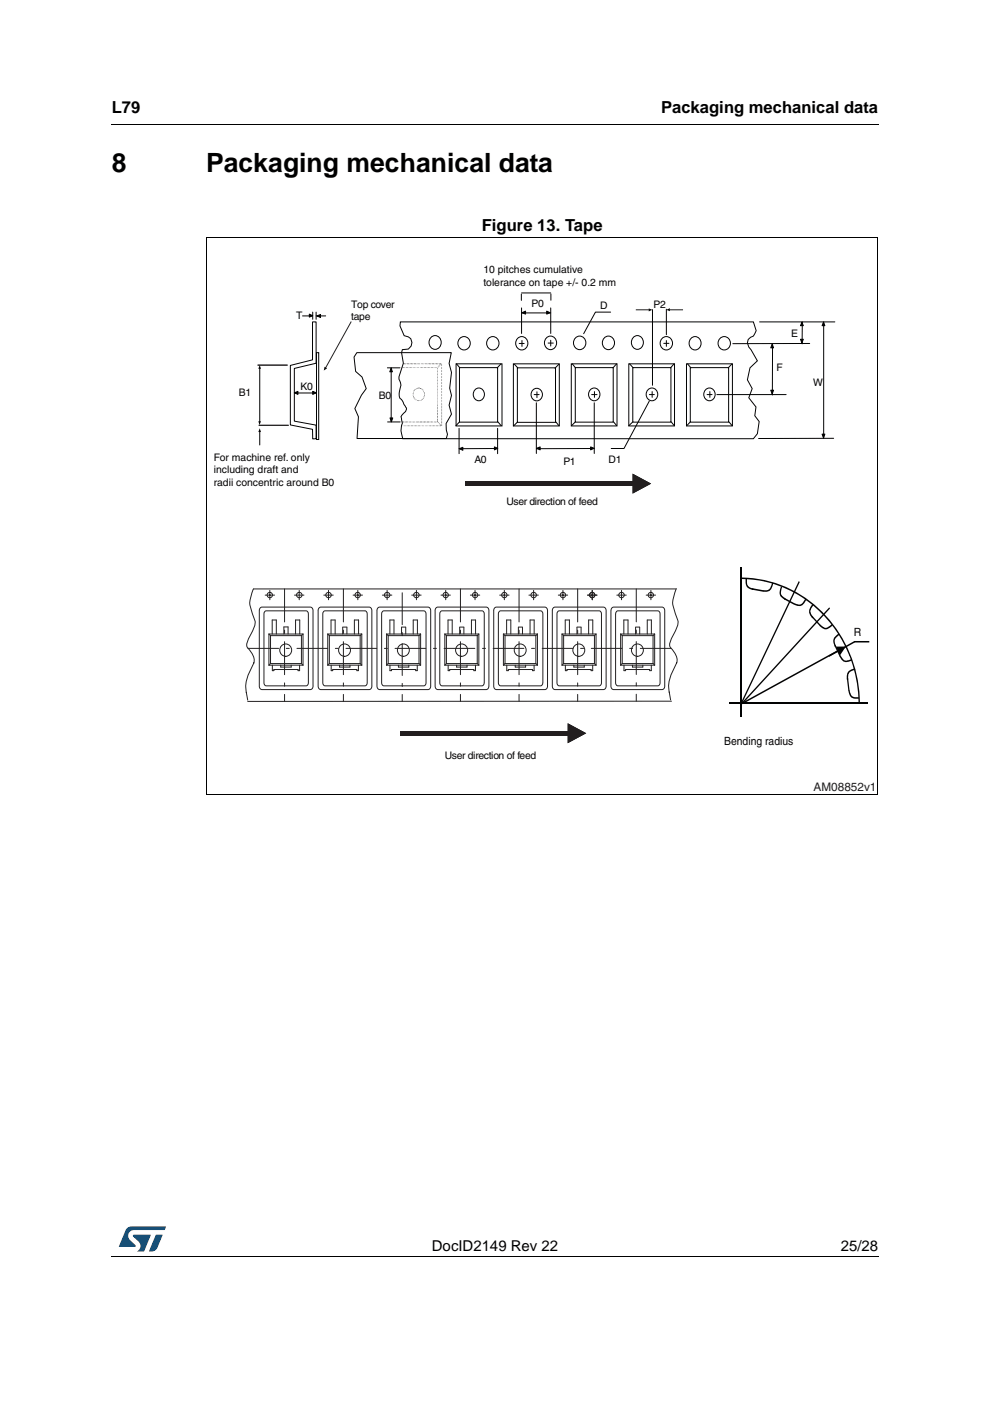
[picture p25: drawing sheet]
<svg xmlns="http://www.w3.org/2000/svg" width="210mm" height="297mm" viewBox="0 0 210 297" stroke-linecap="round" stroke-linejoin="round" font-family="sans-serif">
<defs><g id="words">
<g font-size="5.6">
<text x="23.7" y="36.4">8</text>
<text x="43.7" y="36.4">Packaging mechanical data</text>
</g>
<g font-size="3.5">
<text x="23.7" y="23.9">L79</text>
<text x="140.2" y="23.9">Packaging mechanical data</text>
<text x="102.2" y="49.1">Figure 13. Tape</text>
</g>
<g font-size="3.2">
<text x="91.6" y="265.1">DocID2149 Rev 22</text>
<text x="178.3" y="265.1">25/28</text>
</g>
<text font-size="2.5" fill="#231f20" x="172.5" y="167.6">AM08852v1</text>
<g font-size="2.4" fill="#020303">
<text x="181" y="134.8">R</text>
<text x="153.5" y="157.9">Bending radius</text>
</g>
<g font-size="2.2" fill="#020303">
<text x="102.5" y="58">10 pitches cumulative</text>
<text x="74.5" y="65.2">Top cover</text>
<text x="102.5" y="60.6">tolerance on tape +/- 0.2 mm</text>
<text x="112.7" y="65">P0</text>
<text x="127.2" y="65.4">D</text>
<text x="138.6" y="65.2">P2</text>
<text x="62.8" y="67.7">T</text>
<text x="74.5" y="67.8">tape</text>
<text x="167.7" y="71.4">E</text>
<text x="50.6" y="83.9">B1</text>
<text x="63.7" y="82.8">K0</text>
<text x="164.6" y="78.6">F</text>
<text x="172.4" y="81.9">W</text>
<text x="80.3" y="84.5">B0</text>
<text x="45.3" y="97.7">For machine ref. only</text>
<text x="45.3" y="100.3">including draft and</text>
<text x="100.6" y="98.2">A0</text>
<text x="119.5" y="98.5">P1</text>
<text x="129" y="98.3">D1</text>
<text x="45.3" y="103">radii concentric around B0</text>
<text x="107.4" y="107">User direction of feed</text>
<text x="94.3" y="161">User direction of feed</text>
</g>
</g></defs>
<path d="M23.6 26.2l.1 .2zM23.6 266.3l.1 .1z" fill="#000"/>
<path d="M23.7 26.3h162.6M23.7 266.4h162.6" fill="none" stroke="#000" stroke-width=".21"/>
<path d="M25.2 260h10v5.3h-10z" fill="#fff"/>
<g fill="#005189">
<path d="M26.8 260.5l1.1-.5 7.3 .1-.3 .7h-6.5a1.31 1.31 0 0 0-1.2 1.1 1.31 1.31 0 0 0 .8 1.4l.7 .7v.3l-3.5 .1z"/>
<path d="M33.1 261.8h1.4l-.7 1.6a2.16 2.16 0 0 1-1.3 1.9l-.9-.1z"/>
<path d="M28.2 261.8l3.8 .1-1.4 3.3-1.6 .1a1.43 1.43 0 0 0 .6-1.7l-1.4-1.4z"/>
</g>
<path d="M43.7 50.3h142.5v118.1h-142.5z" fill="#fff"/>
<g fill="none" stroke="#020303" stroke-width=".21">
<path d="M75.7 74.8h20l-.5 2.3 .5 1.9-.4 3.3 .4 1.5-.5 2.1 .5 1.9-1.1 2v1.4l.3 .9-.3 .9h-18.9l.3-4.6-.8-1.8 1.4-2.8 1-1.4-.8-2.5-1.4-1.2-.3-3zM84.9 68.2h74.8l.6 1.9-.6 1.2-.6 .2-.5 .5-.1 .7 .3 .9 1.8 2.9-1.6 1.5-.5 2.5 1 1.9-.7 1.9 1.5 2-.3 1.8 1 1.3-.4 2.6-.9 1h-74.3a4.5 4.5 0 0 1-.1-3.2l-.3-1.4 .4-.6a1.1 1.1 0 0 0 .3-1.9l-.4-.9a2.27 2.27 0 0 1-.4-2.9 1.79 1.79 0 0 0-.3-1.7v-.5l.9-2.9-.4-2.2 .2-.7 1.3-.1 .6-.6 .1-.8-.2-.8-.5-.4-.9-.2-.9-2.1zM91.5 71.4a1.42 1.42 0 0 1 2 .7 1.42 1.42 0 0 1-.8 1.9 1.44 1.44 0 0 1-1.7-.8 1.44 1.44 0 0 1 .5-1.8zM96.7 77.1h9.7v13.2h-9.7zM96.8 77.1l.7 .9M97.4 77.9h8.1v11.6h-8.1zM97.6 71.6a1.34 1.34 0 0 1 1.9 .4 1.34 1.34 0 0 1-.3 1.8 1.34 1.34 0 0 1-1.9-.2 1.5 1.5 0 0 1 .3-2zM103.7 71.6a1.34 1.34 0 0 1 1.8 .4 1.34 1.34 0 0 1-.2 1.8 1.34 1.34 0 0 1-1.9-.2 1.5 1.5 0 0 1 .3-2zM106.2 77.1l-.8 .9M108.8 77.1h9.8v13.2h-9.8zM109.1 77.2l.7 .8M109.7 78h8.1v11.5h-8.1z"/>
<path d="M109.9 71.6a1.35 1.35 0 0 1 2 1.2 1.35 1.35 0 0 1-2 1.1 1.5 1.5 0 0 1 0-2.3zM116 71.5a1.36 1.36 0 0 1 2 1.2 1.36 1.36 0 0 1-2 1.2 1.54 1.54 0 0 1 0-2.4zM118.5 77.2l-.8 .9M121.1 77.1h9.7v13.2h-9.7zM121.3 77.1l.7 .9M122 77.9h8v11.6h-8zM122.1 71.5a1.37 1.37 0 0 1 2.1 1.2 1.37 1.37 0 0 1-2.1 1.2 1.52 1.52 0 0 1 0-2.4zM128.2 71.5a1.36 1.36 0 0 1 2.1 1.2 1.36 1.36 0 0 1-2.1 1.2 1.54 1.54 0 0 1 0-2.4zM130.7 77.1l-.7 .9M133.3 77.1h9.7v13.2h-9.7zM133.5 77.1l.7 .9M134.2 77.9h8.1v11.6h-8.1z"/>
<path d="M134.4 71.4a1.41 1.41 0 0 1 2 .7 1.41 1.41 0 0 1-.9 1.9 1.44 1.44 0 0 1-1.6-.8 1.44 1.44 0 0 1 .5-1.8zM140.5 71.6a1.34 1.34 0 0 1 1.8 .4 1.34 1.34 0 0 1-.2 1.8 1.34 1.34 0 0 1-1.9-.2 1.5 1.5 0 0 1 .3-2zM142.9 77.1l-.7 .9M145.6 77.1h9.7v13.2h-9.7zM145.8 77.1l.7 .9M146.4 77.9h8.1v11.6h-8.1zM146.6 71.6a1.33 1.33 0 0 1 2 1.2 1.33 1.33 0 0 1-2 1.1 1.52 1.52 0 0 1 0-2.3zM152.8 71.6a1.34 1.34 0 0 1 1.8 .4 1.34 1.34 0 0 1-.2 1.8 1.34 1.34 0 0 1-1.9-.2 1.5 1.5 0 0 1 .3-2zM155.2 77.1l-.8 .9M97.4 89.5l-.7 .8M100.8 82.5a1.31 1.31 0 0 1 1.9 .6 1.31 1.31 0 0 1-.8 1.8 1.34 1.34 0 0 1-1.5-.8 1.34 1.34 0 0 1 .4-1.6zM105.5 89.4l.7 .8"/>
<path d="M109.7 89.5l-.8 .8M113.1 82.6a1.26 1.26 0 0 1 1.9 1.1 1.26 1.26 0 0 1-1.9 1 1.42 1.42 0 0 1 0-2.1zM113.3 83.7h1M113.8 83.1v1.2M117.9 89.5l.6 .8M122 89.5l-.8 .8M125.3 82.5a1.27 1.27 0 0 1 1.9 1.1 1.27 1.27 0 0 1-1.9 1.1 1.46 1.46 0 0 1 0-2.2zM125.4 83.7h1.2M126 83v1.3M130.1 89.4l.6 .8M134.2 89.5l-.9 .8M137.5 82.5a1.28 1.28 0 0 1 2 1.1 1.28 1.28 0 0 1-2 1.1 1.44 1.44 0 0 1 0-2.2z"/>
<path d="M137.7 83.7h1M138.3 83v1.3M142.3 89.4l.6 .8M146.4 89.5l-.8 .8M149.7 82.5a1.27 1.27 0 0 1 1.9 1.1 1.27 1.27 0 0 1-1.9 1.1 1.46 1.46 0 0 1 0-2.2zM149.9 83.7h1.1M150.5 83v1.3M154.5 89.4l.7 .8"/>
</g>
<path d="M66.3 68.2h.7v8.8l-4.6 1.1v11.2l4.6 .8v2.9l-.7 .1v-2.1l-4.7-.9v-12.6l4.7-1.2z" fill-rule="evenodd" fill="#fff"/>
<path d="M66.3 68.2h.7v8.8l-4.6 1.1v11.2l4.6 .8v2.9l-.7 .1v-2.1l-4.7-.9v-12.6l4.7-1.2zM67.1 74.8h.5v18.4h-.5zM161 68.2h16M163.8 72.9v10.8M170.1 68.2v4.7M171.7 72.8l-16.3 .1M174.6 68.2v24.8M113.7 85.4v10.7M126 85.4v10.7M137.7 85l-5.4 10.1h-2.7M152 83.7h14.7M176.8 92.9l-16 .1" fill="none" stroke="#020303" stroke-width=".21"/>
<g fill="#020303">
<path d="M93.4 77.1l.2 .1z"/>
<path d="M93.2 77.3l.2 .1z"/>
<path d="M93 77.5l.2 .1-.1 .1z"/>
<path d="M92.9 77.7v.2h-.1z"/>
<path d="M92.7 89.4h.2z"/>
<path d="M92.9 89.6l.2 .1z"/>
<path d="M93.1 89.8l.2 .1z"/>
<path d="M93.4 90.1l.1 .1z"/>
<path d="M88.7 82.2l.1 .1z"/>
<path d="M88.5 82.2l.1 .2z"/>
<path d="M88.2 82.3l.1 .2z"/>
<path d="M87.9 82.5h.2l-.1 .2z"/>
<path d="M87.7 82.8l.2 .1h-.1z"/>
<path d="M87.6 83.1l.1 .1z"/>
<path d="M87.5 83.4l.1-.1v.2z"/>
<path d="M87.5 83.7h.1v.1z"/>
<path d="M87.6 84l.1 .1z"/>
<path d="M87.8 84.3l.1 .1h-.2z"/>
<path d="M87.9 84.5l.1 .2z"/>
<path d="M88.1 84.7l.2 .1z"/>
<path d="M88.4 84.9l.1 .1z"/>
<path d="M88.7 84.9h.1l-.1 .2z"/>
<path d="M89 84.9l.1 .1z"/>
<path d="M89.3 84.7l.1 .2z"/>
<path d="M89.5 84.5l.1 .2h-.1z"/>
<path d="M89.8 84.3v.2h-.1z"/>
<path d="M89.9 84l.1 .2h-.2z"/>
<path d="M89.9 83.8h.2l-.1 .1z"/>
<path d="M89.9 83.4l.2 .1-.1 .1z"/>
<path d="M89.9 83.2h.1z"/>
<path d="M89.8 82.9v.1z"/>
<path d="M89.6 82.6l.1 .1z"/>
<path d="M89.4 82.4l.1 .1h-.2z"/>
<path d="M89.1 82.3h.1l-.1 .1z"/>
<path d="M88.8 82.3l.1-.1 .1 .1z"/>
<path d="M85.5 77.1v.1z"/>
<path d="M85.7 77.1h.2l-.2 .1z"/>
<path d="M86 77.1l.1 .1z"/>
<path d="M86.3 77.1h.2l-.2 .1z"/>
<path d="M86.6 77.1l.1 .1z"/>
<path d="M86.9 77.1h.1l-.1 .1z"/>
<path d="M87.2 77.1h.1l-.1 .1z"/>
<path d="M87.5 77.1h.1l-.1 .1z"/>
<path d="M87.8 77.1h.1l-.1 .1z"/>
<path d="M88.1 77.1l.1 .1h-.1z"/>
<path d="M88.4 77.1v.1z"/>
<path d="M88.7 77.1v.1z"/>
<path d="M89 77.1v.1z"/>
<path d="M89.3 77.1l-.1 .1z"/>
<path d="M89.6 77.1l-.1 .1z"/>
<path d="M89.8 77.1l.1 .1z"/>
<path d="M90.1 77.1l.1 .1z"/>
<path d="M90.4 77.1l.1 .1z"/>
<path d="M90.7 77.1l.1 .1z"/>
<path d="M91 77.1l.1 .1z"/>
<path d="M91.3 77.1l.1 .1z"/>
<path d="M91.6 77.1h.1l-.1 .1z"/>
<path d="M91.9 77.1h.1l-.1 .1z"/>
<path d="M92.2 77.1l.1 .1z"/>
<path d="M92.5 77.1h.1l-.1 .1z"/>
<path d="M92.8 77.1h.1l-.1 .1z"/>
<path d="M93.1 77.1l.1 .1z"/>
<path d="M93.4 77.1l.1 .1h-.1z"/>
<path d="M93.7 77.1v.2z"/>
<path d="M93.7 77.4v.2z"/>
<path d="M93.7 77.8v.1z"/>
<path d="M93.7 78.1v.1z"/>
<path d="M93.7 78.4v.2z"/>
<path d="M93.7 78.7v.2z"/>
<path d="M93.7 79v.2z"/>
<path d="M93.7 79.3v.2z"/>
<path d="M93.7 79.7v.1z"/>
<path d="M93.7 80v.1z"/>
<path d="M93.7 80.3v.2z"/>
<path d="M93.7 80.6v.2z"/>
<path d="M93.7 81v.1z"/>
<path d="M93.7 81.2v.2z"/>
<path d="M93.7 81.6v.2z"/>
<path d="M93.7 81.9v.2z"/>
<path d="M93.7 82.2v.2z"/>
<path d="M93.7 82.5v.2z"/>
<path d="M93.7 82.9v.1z"/>
<path d="M93.6 83.2l.1 .1z"/>
<path d="M93.7 83.5v.2z"/>
<path d="M93.6 83.8l.1 .1z"/>
<path d="M93.7 84.1v.2z"/>
<path d="M93.6 84.5h.1z"/>
<path d="M93.7 84.8v.1z"/>
<path d="M93.6 85.1l.1 .1z"/>
<path d="M93.7 85.4v.2z"/>
<path d="M93.6 85.7l.1 .1z"/>
<path d="M93.6 86l.1 .2z"/>
<path d="M93.6 86.4l.1 .1z"/>
<path d="M93.6 86.7l.1 .1z"/>
<path d="M93.6 87l.1 .1z"/>
<path d="M93.6 87.3l.1 .1z"/>
<path d="M93.6 87.6l.1 .1z"/>
<path d="M93.6 87.9l.1 .2z"/>
<path d="M93.6 88.3l.1 .1z"/>
<path d="M93.6 88.6l.1 .1z"/>
<path d="M93.6 88.9l.1 .1z"/>
<path d="M93.6 89.2l.1 .1z"/>
<path d="M93.6 89.5l.1 .2z"/>
<path d="M93.6 89.8l.1 .2z"/>
<path d="M93.6 90.2l.1 .1z"/>
<path d="M93.3 90.3h.2z"/>
<path d="M93.1 90.2l.1 .1h-.2z"/>
<path d="M92.8 90.2v.1z"/>
<path d="M92.5 90.2v.1z"/>
<path d="M92.2 90.2l.1 .1h-.2z"/>
<path d="M91.9 90.2l.1 .1z"/>
<path d="M91.6 90.2l.1 .1z"/>
<path d="M91.3 90.2l.1 .1z"/>
<path d="M91 90.2l.1 .1z"/>
<path d="M90.7 90.2l.1 .1z"/>
<path d="M90.4 90.2l.1 .1z"/>
<path d="M90.1 90.2l.1 .1z"/>
<path d="M89.8 90.3h.1z"/>
<path d="M89.5 90.2l.1 .1h-.1z"/>
<path d="M89.2 90.3h.1z"/>
<path d="M88.9 90.3h.1z"/>
<path d="M88.7 90.2v.1z"/>
<path d="M88.4 90.2v.1z"/>
<path d="M88 90.3h.2z"/>
<path d="M87.8 90.2l.1 .1h-.2z"/>
<path d="M87.5 90.2l.1 .1z"/>
<path d="M87.2 90.2l.1 .1z"/>
<path d="M86.9 90.2l.1 .1h-.2z"/>
<path d="M86.6 90.2l.1 .1z"/>
<path d="M86.3 90.2l.1 .1z"/>
<path d="M86 90.2l.1 .1z"/>
<path d="M85.7 90.2l.1 .1z"/>
<path d="M85.4 90.3h.1z"/>
<path d="M85.1 90.2l.1 .1z"/>
<path d="M85.2 78h.2z"/>
<path d="M85.5 77.9l.1 .1z"/>
<path d="M85.8 77.9l.1 .1h-.1z"/>
<path d="M86.1 77.9l.1 .1z"/>
<path d="M86.4 77.9l.1 .1z"/>
<path d="M86.7 77.9l.1 .1z"/>
<path d="M87 77.9h.1l-.1 .1z"/>
<path d="M87.3 77.9v.1z"/>
<path d="M87.6 77.9v.1z"/>
<path d="M87.9 77.9l.1 .1z"/>
<path d="M88.1 77.9l.2 .1z"/>
<path d="M88.5 77.9l.1 .1h-.2z"/>
<path d="M88.7 77.9l.2 .1z"/>
<path d="M89 77.9l.2 .1z"/>
<path d="M89.3 77.9l.2 .1z"/>
<path d="M89.6 77.9l.2 .1z"/>
<path d="M89.9 77.9l.2 .1z"/>
<path d="M90.2 77.9l.1 .1h-.1z"/>
<path d="M90.5 77.9l.1 .1h-.1z"/>
<path d="M90.8 77.9l.1 .1h-.1z"/>
<path d="M91.1 77.9l.1 .1h-.1z"/>
<path d="M91.4 77.9l.1 .1h-.1z"/>
<path d="M91.7 77.9v.1z"/>
<path d="M92 77.9v.1z"/>
<path d="M92.3 77.9l.1 .1z"/>
<path d="M92.5 77.9l.2 .1z"/>
<path d="M92.8 78v.2z"/>
<path d="M92.8 78.4v.1z"/>
<path d="M92.8 78.7v.1z"/>
<path d="M92.8 79v.2z"/>
<path d="M92.8 79.3v.2z"/>
<path d="M92.8 79.6v.2z"/>
<path d="M92.8 79.9v.2z"/>
<path d="M92.8 80.3v.1z"/>
<path d="M92.8 80.6v.1z"/>
<path d="M92.8 80.9v.2z"/>
<path d="M92.7 81.3h.1z"/>
<path d="M92.8 81.5v.2z"/>
<path d="M92.7 81.9l.1 .1z"/>
<path d="M92.8 82.2v.1z"/>
<path d="M92.7 82.6h.1z"/>
<path d="M92.8 82.8v.2z"/>
<path d="M92.7 83.2h.1z"/>
<path d="M92.8 83.4v.2z"/>
<path d="M92.7 83.8l.1 .1z"/>
<path d="M92.8 84.1v.2z"/>
<path d="M92.7 84.5h.1z"/>
<path d="M92.8 84.7v.2z"/>
<path d="M92.8 85.1v.1z"/>
<path d="M92.8 85.4v.1z"/>
<path d="M92.8 85.7v.1z"/>
<path d="M92.7 86h.1v.1z"/>
<path d="M92.7 86.4h.1z"/>
<path d="M92.7 86.7l.1-.1v.2z"/>
<path d="M92.7 87h.1z"/>
<path d="M92.7 87.3h.1v.1z"/>
<path d="M92.7 87.6h.1v.1z"/>
<path d="M92.7 87.9h.1v.1z"/>
<path d="M92.7 88.3l.1-.1v.2z"/>
<path d="M92.7 88.6l.1-.1v.2z"/>
<path d="M92.7 88.9h.1v.1z"/>
<path d="M92.7 89.2h.1v.1z"/>
<path d="M92.6 89.4l.1 .1z"/>
<path d="M92.3 89.4l.1 .1z"/>
<path d="M92 89.4l.1 .1z"/>
<path d="M91.7 89.4l.1 .1z"/>
<path d="M91.4 89.4l.1 .1z"/>
<path d="M91.1 89.4l.1 .1z"/>
<path d="M90.8 89.4l.2 .1h-.2z"/>
<path d="M90.5 89.4l.2 .1h-.2z"/>
<path d="M90.3 89.4v.1h-.1z"/>
<path d="M90 89.4l.1 .1h-.2z"/>
<path d="M89.7 89.4l.1 .1h-.2z"/>
<path d="M89.4 89.4l.1 .1h-.2z"/>
<path d="M89 89.4l.2 .1h-.2z"/>
<path d="M88.7 89.4l.2 .1h-.2z"/>
<path d="M88.5 89.4l.1 .1z"/>
<path d="M88.2 89.4l.1 .1z"/>
<path d="M87.9 89.4l.1 .1z"/>
<path d="M87.6 89.4l.1 .1z"/>
<path d="M87.3 89.4l.1 .1z"/>
<path d="M87 89.4l.1 .1z"/>
<path d="M86.7 89.4l.1 .1z"/>
<path d="M86.4 89.4l.1 .1z"/>
<path d="M86.1 89.4l.1 .1z"/>
<path d="M85.8 89.4l.2 .1h-.2z"/>
<path d="M85.5 89.4l.2 .1h-.2z"/>
<path d="M85.2 89.4l.2 .1h-.2z"/>
</g>
<g fill="none" stroke="#020303" stroke-width=".21">
<path d="M64.1 67h2.1M66.3 66.2v1.5M67 67h2.1M67 66.2v1.5M82.1 78h2.7M82.9 78v11.5M110.1 72.8h1M110.7 72.2v1.3M116.2 72.7h1.1M116.8 72.1v1.3M129.5 66.2h-3.3l-2.4 4.5M62.4 83.3h4.7"/>
<path d="M82.2 89.5h2.6M105.5 95.1h-8.2M126 95.1h-12.2"/>
</g>
<path d="M98.6 102h35.6v1h-35.6z" fill="#020303"/>
<path d="M134.1 100.4l4 2.1-4 2.2z" fill="#020303"/>
<path d="M98.6 102h35.6v1h-35.6z" fill="#221e1f"/>
<path d="M134.1 100.4l4 2.1-4 2.2z" fill="#221e1f"/>
<path d="M174.6 68.3l.3 .8h-.6z" fill="#020303"/>
<path d="M110.6 65.3v5.4M110.6 66.3h6.2M116.8 65.3v5.4M174.6 68.3l.3 .8h-.6zM97.3 90.8v5.4M105.5 90.8v5.4" fill="none" stroke="#020303" stroke-width=".21"/>
<path d="M170 68.3l.3 .8h-.6z" fill="#020303"/>
<path d="M170 68.3l.3 .8h-.6z" fill="none" stroke="#020303" stroke-width=".21"/>
<path d="M163.7 72.9l.3 .9h-.6z" fill="#020303"/>
<path d="M163.7 72.9l.3 .9h-.6z" fill="none" stroke="#020303" stroke-width=".21"/>
<path d="M125.2 94.8l.8 .2-.8 .4z" fill="#020303"/>
<path d="M125.2 94.8l.8 .2-.8 .4z" fill="none" stroke="#020303" stroke-width=".21"/>
<path d="M115.9 66l.7 .3-.7 .3z" fill="#020303"/>
<path d="M115.9 66l.7 .3-.7 .3z" fill="none" stroke="#020303" stroke-width=".21"/>
<path d="M104.8 94.8l.7 .2-.7 .4z" fill="#020303"/>
<path d="M104.8 94.8l.7 .2-.7 .4z" fill="none" stroke="#020303" stroke-width=".21"/>
<path d="M113.8 95l.7-.2v.6z" fill="#020303"/>
<path d="M113.8 95l.7-.2v.6z" fill="none" stroke="#020303" stroke-width=".21"/>
<path d="M110.7 66.3l.7-.3v.6z" fill="#020303"/>
<path d="M110.7 66.3l.7-.3v.6z" fill="none" stroke="#020303" stroke-width=".21"/>
<path d="M97.4 95.1l.7-.3v.7z" fill="#020303"/>
<path d="M97.4 95.1l.7-.3v.7z" fill="none" stroke="#020303" stroke-width=".21"/>
<path d="M163.4 82.7h.6l-.3 .8z" fill="#020303"/>
<path d="M163.4 82.7h.6l-.3 .8z" fill="none" stroke="#020303" stroke-width=".21"/>
<path d="M169.7 71.9h.6l-.3 .8z" fill="#020303"/>
<path d="M169.7 71.9h.6l-.3 .8z" fill="none" stroke="#020303" stroke-width=".21"/>
<path d="M174.3 92h.6l-.3 .8z" fill="#020303"/>
<path d="M174.3 92h.6l-.3 .8z" fill="none" stroke="#020303" stroke-width=".21"/>
<path d="M65.6 66.6l.7 .3-.7 .3z" fill="#020303"/>
<path d="M65.6 66.6l.7 .3-.7 .3z" fill="none" stroke="#020303" stroke-width=".21"/>
<path d="M67.2 67l.8-.3v.6z" fill="#020303"/>
<path d="M67.2 67l.8-.3v.6z" fill="none" stroke="#020303" stroke-width=".21"/>
<path d="M82.7 88.6h.6l-.3 .8z" fill="#020303"/>
<path d="M82.7 88.6h.6l-.3 .8z" fill="none" stroke="#020303" stroke-width=".21"/>
<path d="M82.9 78l.3 .8h-.6z" fill="#020303"/>
<path d="M82.9 78l.3 .8h-.6z" fill="none" stroke="#020303" stroke-width=".21"/>
<path d="M66.3 83l.8 .3-.8 .3z" fill="#020303"/>
<path d="M66.3 83l.8 .3-.8 .3z" fill="none" stroke="#020303" stroke-width=".21"/>
<path d="M62.4 83.3l.8-.3v.6z" fill="#020303"/>
<path d="M138.3 65.6v16.1M140.7 72.8h1.1M141.3 65.6v5.4M141.3 72.2v1.2M62.4 83.3l.8-.3v.6z" fill="none" stroke="#020303" stroke-width=".21"/>
<g fill="#020303">
<path d="M141.3 65.7l.7-.4v.7z"/>
<path d="M137.5 65.4l.8 .3-.8 .3z"/>
</g>
<path d="M134.8 65.7h3M141.9 65.7h2.9" fill="none" stroke="#221e1f" stroke-width=".21"/>
<path d="M110.5 62.3v1.4M110.6 62.1h6.2M116.8 62.3v1.4" fill="none" stroke="#020303" stroke-width=".21"/>
<g fill="none" stroke="#231f20" stroke-width=".21">
<path d="M55.1 128.9l.4-.2h10.3a.67 .67 0 0 1 .6 .7v16.1a.66 .66 0 0 1-.6 .7h-10.3a.66 .66 0 0 1-.5-.7v-16.1zM56.2 129.6l8.7-.1 .4 .3 .1 15-.2 .5-8.8 .1-.4-.3v-14.9zM57 134.4l.4 .4M57 134.4v6.6M57 134.4h7.2M57.4 134.8h6.5M57.4 134.8v5.9M57.7 134.4v-2.9h.9v2.9M60.2 134.4v-1.5h.9v1.5M62.7 134.4v-2.9h.9v2.9M63.9 134.8v5.9M64.2 134.4l-.3 .4"/>
<path d="M64.2 134.4v6.6M67.6 128.9l.4-.2h10.3a.66 .66 0 0 1 .5 .7v16.1a.66 .66 0 0 1-.5 .7h-10.3a.66 .66 0 0 1-.5-.7l-.1-16.1zM68.7 129.6l8.7-.1 .4 .3 .1 15-.3 .5-8.7 .1-.4-.3-.1-14.9zM69.5 134.4h7.2M69.5 134.4v6.6M69.5 134.4l.3 .4M69.8 134.8h6.6M69.8 134.8v5.9M70.2 134.4v-2.9h.9v2.9M72.7 133h.9M72.7 133v1.4M73.6 133v1.4"/>
<path d="M75.1 134.4v-2.9h.9v2.9M76.4 134.8v5.9M76.7 134.4l-.3 .4M76.7 134.4v6.6M80.1 128.9l.4-.2h10.3a.66 .66 0 0 1 .5 .7v16.1a.66 .66 0 0 1-.5 .7h-10.3a.66 .66 0 0 1-.6-.7v-16.1zM81.1 129.6l8.8-.1 .4 .3v15l-.2 .5-8.7 .1-.4-.3-.1-14.9zM82 134.4v6.6M82 134.4h7.2M82 134.4l.3 .4M82.3 134.8v5.9M82.3 134.8h6.5M82.7 134.4v-2.9h.8v2.9"/>
<path d="M85.1 133v1.4M85.1 133h.9M86 133v1.4M87.6 134.4v-2.9h.9v2.9M88.8 134.8v5.9M89.2 134.4v6.6M89.2 134.4l-.4 .4M92.4 128.9l.4-.2h10.3a.66 .66 0 0 1 .6 .7l-.1 16.1a.66 .66 0 0 1-.5 .7h-10.3a.66 .66 0 0 1-.5-.7v-16.1zM93.5 129.6l8.7-.1 .4 .3 .1 15-.3 .5-8.7 .1-.4-.3-.1-14.9zM94.3 134.4v6.6M94.3 134.4l.3 .4M94.3 134.4h7.2"/>
<path d="M94.6 134.8h6.6M94.6 134.8v5.9M95 134.4v-2.9h.9v2.9M97.5 133v1.4M97.5 133h.9M98.4 133v1.4M100 134.4v-2.9h.8v2.9M101.2 134.8v5.9M101.5 134.4l-.3 .4M101.5 134.4v6.6M104.8 128.9l.4-.2h10.3a.66 .66 0 0 1 .6 .7v16.1a.66 .66 0 0 1-.6 .7h-10.3a.66 .66 0 0 1-.5-.7v-16.1zM105.9 129.6l8.7-.1 .4 .3 .1 15-.2 .5-8.8 .1-.4-.3v-14.9z"/>
<path d="M106.7 134.4h7.3M106.7 134.4l.4 .4M106.7 134.4v6.6M107.1 134.8h6.5M107.1 134.8v5.9M107.4 134.4v-2.9h.9v2.9M109.9 133v1.4M109.9 133h.9M110.8 133v1.4M112.4 134.4v-2.9h.9v2.9M113.6 134.8v5.9M114 134.4v6.6"/>
<path d="M114 134.4l-.4 .4M117.3 128.9l.4-.2h10.2a.66 .66 0 0 1 .6 .7v16.1a.66 .66 0 0 1-.6 .7h-10.2a.66 .66 0 0 1-.6-.7v-16.1zM118.3 129.6l8.8-.1 .4 .3v15l-.2 .5-8.7 .1-.4-.3-.1-14.9zM119.2 134.4h7.2M119.2 134.4v6.6M119.2 134.4l.3 .4M119.5 134.8v5.9M119.5 134.8h6.5M119.8 134.4v-2.9h.9v2.9M122.3 133h.9M122.3 133v1.4M123.2 133v1.4"/>
<path d="M124.8 134.4v-2.9h.9v2.9M126 134.8v5.9M126.4 134.4v6.6M126.4 134.4l-.4 .4M129.7 128.9l.4-.2h10.3a.66 .66 0 0 1 .5 .7v16.1a.66 .66 0 0 1-.5 .7h-10.3a.66 .66 0 0 1-.6-.7v-16.1zM130.8 129.6l8.7-.1 .4 .3 .1 15-.3 .5-8.7 .1-.4-.3-.1-14.9zM131.6 134.4v6.6M131.6 134.4l.3 .4M131.6 134.4h7.2M131.9 134.8h6.6M131.9 134.8v5.9M132.3 134.4v-2.9h.9v2.9"/>
<path d="M134.8 133v1.4M134.8 133h.8M135.6 133v1.4M137.2 134.4v-2.9h.9v2.9M138.5 134.8v5.9M138.8 134.4l-.3 .4M138.8 134.4v6.6M143.3 124.9h-89.5a5.9 5.9 0 0 0-.1 5.7 2.69 2.69 0 0 1 0 2.9l-.4 .8a5.9 5.9 0 0 0-1 2.6l.2 .4a3.8 3.8 0 0 1 1.4 3l-.1 .3a9 9 0 0 0-1.6 6.2l.3 1.6M143.4 124.8a5.9 5.9 0 0 0 0 5.8 2.7 2.7 0 0 1-.1 2.9l-.3 .7a6 6 0 0 0-1 2.7l.2 .4a3.8 3.8 0 0 1 1.3 3v.2a8.9 8.9 0 0 0-1.6 6.2l.3 1.7M57 141h7.2M57.4 140.7l-.4 .3M57.4 140.7h6.5"/>
<path d="M57.7 141v1.2h.4v-.2h5.1v.2h.3v-1.2M59.5 141v.4h2.2v-.4M63.9 140.7l.3 .3M69.5 141h7.2M69.8 140.7h6.6M69.8 140.7l-.3 .3M70.2 141v1.2h.3v-.2h5.2v.2h.3v-1.2M72 141v.4h2.2v-.4M76.4 140.7l.3 .3M82 141h7.2M82.3 140.7h6.5M82.3 140.7l-.3 .3"/>
<path d="M82.7 141v1.2h.3v-.2h5.1v.2h.4v-1.2M84.5 141v.4h2.2v-.4M88.8 140.7l.4 .3M94.3 141h7.2M94.6 140.7l-.3 .3M94.6 140.7h6.6M95 141v1.2h.3v-.2h5.2v.2h.3v-1.2M96.8 141v.4h2.2v-.4M101.2 140.7l.3 .3M106.7 141h7.3M107.1 140.7h6.5M107.1 140.7l-.4 .3"/>
<path d="M107.4 141v1.2h.4v-.2h5.1v.2h.3v-1.2M109.2 141v.4h2.2v-.4M113.6 140.7l.4 .3M119.2 141h7.2M119.5 140.7l-.3 .3M119.5 140.7h6.5M119.9 141v1.2h.3v-.2h5.1v.2h.4v-1.2M121.7 141v.4h2.2v-.4M126 140.7l.4 .3M131.6 141h7.2M131.9 140.7h6.6M131.9 140.7l-.3 .3"/>
<path d="M132.3 141v1.2h.3v-.2h5.2v.2h.3v-1.2M134.1 141v.4h2.2v-.4M138.5 140.7l.3 .3M142.4 148.7h-89.9"/>
<circle cx="57.2" cy="126.2" r=".57"/>
<circle cx="60.6" cy="137.9" r="1.29"/>
<circle cx="63.5" cy="126.2" r=".57"/>
<circle cx="69.7" cy="126.2" r=".57"/>
<circle cx="73.1" cy="137.9" r="1.29"/>
<circle cx="75.8" cy="126.2" r=".57"/>
<circle cx="82.1" cy="126.2" r=".57"/>
<circle cx="85.6" cy="137.9" r="1.29"/>
<circle cx="88.3" cy="126.2" r=".57"/>
<circle cx="94.5" cy="126.2" r=".57"/>
<circle cx="97.9" cy="137.9" r="1.29"/>
<circle cx="100.7" cy="126.2" r=".57"/>
<circle cx="106.9" cy="126.2" r=".57"/>
<circle cx="110.3" cy="137.9" r="1.29"/>
<circle cx="113.1" cy="126.2" r=".57"/>
<circle cx="119.4" cy="126.2" r=".57"/>
<circle cx="122.7" cy="137.9" r="1.29"/>
<circle cx="125.6" cy="126.2" r=".57"/>
<circle cx="131.8" cy="126.2" r=".57"/>
<circle cx="135.1" cy="137.9" r="1.29"/>
<circle cx="138" cy="126.2" r=".57"/>
</g>
<path d="M142.3 137.5h-89.8" fill="none" stroke="#231f20" stroke-width=".21" stroke-dasharray="6.5 1.6 .6 1.6"/>
<path d="M60.3 124.9v23.8M72.8 124.9v23.8M97.6 124.9v23.8M110.1 124.9v23.8M122.5 124.9v23.8M134.9 124.9v23.8" fill="none" stroke="#231f20" stroke-width=".21" stroke-dasharray="7 1.7 .7 1.7"/>
<g fill="none" stroke="#231f20" stroke-width=".21" stroke-dasharray="2.4 .6 .2 .6">
<path d="M57.2 125.2v2M58.2 126.2h-2M63.4 125.2v2M69.7 125.2v2M75.9 125.2v2M76.9 126.2h-2M82.1 125.2v2M88.3 125.2v2M94.5 125.2v2M95.5 126.2h-2M100.7 125.2v2M101.7 126.2h-2"/>
<path d="M106.9 125.2v2M107.9 126.2h-2M113.1 125.2v2M119.4 125.2v2M120.4 126.2h-2M125.6 125.2v2M126.6 126.2h-2M131.8 125.2v2M138 125.2v2M139 126.2h-2"/>
</g>
<path d="M64.4 126.2h-2M70.7 126.2h-2.1M83.1 126.2h-2M89.3 126.2h-2M114.1 126.2h-2M132.8 126.2h-2" fill="none" stroke="#231f20" stroke-width=".21" stroke-dasharray="2.5 .6 .2 .6"/>
<path d="M85.3 125.7v23" fill="none" stroke="#231f20" stroke-width=".21" stroke-dasharray="6.8 1.7 .7 1.7"/>
<path d="M84.8 155h35.6v.9h-35.6z" fill="#020303"/>
<path d="M120.4 153.3l3.9 2.2-3.9 2.1z" fill="#020303"/>
<path d="M84.8 155h35.6v.9h-35.6z" fill="#221e1f"/>
<path d="M120.4 153.3l3.9 2.2-3.9 2.1z" fill="#221e1f"/>
<path d="M157.2 122.4a25.6 25.6 0 0 1 24.2 19.7 28.9 28.9 0 0 1 .9 7.1h-.3a28.6 28.6 0 0 0-2-10.3h.2l-.1 .1a26.6 26.6 0 0 0-9.1-11.7l.1-.1-.1 .1a24.4 24.4 0 0 0-8.9-4l.1-.1v.1l-2.5-.4-2.5-.1z" fill="#020303"/>
<path d="M157.2 120.3v31.7" fill="none" stroke="#020303" stroke-width=".29"/>
<path d="M154.7 149.2h29.4" fill="none" stroke="#020303" stroke-width=".32"/>
<g fill="#020303">
<path d="M169.4 123.2l.2 .2-12.3 25.9-.2-.2z"/>
<path d="M175.8 128.8l.2 .2-18.6 20.3-.2-.3z"/>
<path d="M157.3 149l20.3-11.2 .2 .3-20.4 11.2z"/>
<path d="M175.7 139l5.4-3.1h3.2v.3h-3.1v-.1v.1l-5.4 3.1z"/>
<path d="M158.1 122.6h.3l.1 1.5h-.1l.1-.1 .3 .4-.1 .1v-.1l1.1 .4-.1 .3-.4-.1a1.44 1.44 0 0 1-1.2-1.4z"/>
<path d="M161.8 125.1h1.1v.1l-.1-.1 .2-.1v.2l-.1-.2 .5-.7 .2 .1h-.2l.3-.9 .3 .1-.1 .4a1.57 1.57 0 0 1-2.1 1.4z"/>
<path d="M159.4 124.7l2.5 .5v.3l-2.5-.5z"/>
<path d="M165.6 124.3l.2 .1-.2 1.6-.1 .1 .1-.1 .1 .2h-.2l.1-.1 .7 .6-.1 .2 .1-.2 .3 .2-.2 .3a1.8 1.8 0 0 1-1.1-1.1v-.8z"/>
<path d="M168.5 127.9l.7 .3v.1v-.1h.5v.1l-.1-.1 .3-.1 .1 .1-.2-.1 .9-1.1 .3 .1a1.66 1.66 0 0 1-2.6 1.1z"/>
<path d="M166.4 126.8l2.2 1.2-.2 .3-2.2-1.2z"/>
<path d="M172.3 128.1l.2 .2-.6 .9-.1-.1h.1v.9h-.2l.1-.1 .7 1-.2 .2a1.96 1.96 0 0 1 0-3z"/>
<path d="M173.9 132.4l.7 .5-.1 .2v-.2l.5 .2-.1 .2v-.2h.2v.2v-.2h.2v.2l-.1-.2 .5-.2v.1l-.1-.1 .8-.6 .1 .3a1.62 1.62 0 0 1-2.7 .1z"/>
<path d="M172.3 130.6l1.7 1.9-.1 .3-1.8-2z"/>
<path d="M177 135l.9-.7 .1 .2-1 1.1-.1-.2h.2l-.1 .3-.2-.1 .2 .1 .3 1.3-.3 .2-.3-1.2z"/>
<path d="M178.2 139l.7 .9-.1 .1 .1-.1 .4 .2v.1v-.1l.5-.1v.2l-.1-.2 .9-.3 .1 .3a1.67 1.67 0 0 1-2.7-.8z"/>
<path d="M176.9 136.9l.2-.2 1.2 2.4-.2 .2z"/>
<path d="M179.9 142.3l1.4-.6v.3l-1.1 .5-.1-.2 .1 .1-.3 .4-.1-.1h.1l-.1 1.4h-.2a2.28 2.28 0 0 1 .3-1.8z"/>
<path d="M179.9 146.4l.2-.1 .3 .9h-.2l.1-.1 .5 .6-.1 .1 .1-.1h.1v.2v-.2l1.2 .1v.3a1.68 1.68 0 0 1-2.2-1.7z"/>
<path d="M179.6 143.8h.2l.3 2.7h-.2z"/>
</g>
<path d="M177.2 137.1h2.2l-1.3 1.9z" fill="#020303"/>
<path d="M54.6 77.4h6.4M54.9 90.2h6.3" fill="none" stroke="#231f20" stroke-width=".21"/>
<path d="M55.1 78v11.5" fill="none" stroke="#020303" stroke-width=".21"/>
<g fill="#020303">
<path d="M54.8 89.3h.5l-.3 .8z"/>
<path d="M55.1 77.4l.2 .8h-.5z"/>
</g>
<path d="M55.1 91.4v2.9" fill="none" stroke="#020303" stroke-width=".21"/>
<path d="M55.1 90.8l.2 .8h-.5z" fill="#020303"/>
<path d="M74.5 68.2l-5.5 9.8" fill="none" stroke="#231f20" stroke-width=".21"/>
<path d="M68.9 78l.2 .1-.2 .1z" fill="#231f20"/>
<path d="M68.8 77.8l.5 .3-.7 .5z" fill="#020303"/>
<path d="M43.8 50.2v118.2M43.8 50.3h142.4M186.1 50.3v118.2M43.7 168.4h142.4" fill="none" stroke="#000" stroke-width=".21"/>
<use href="#words"/>
</svg>
